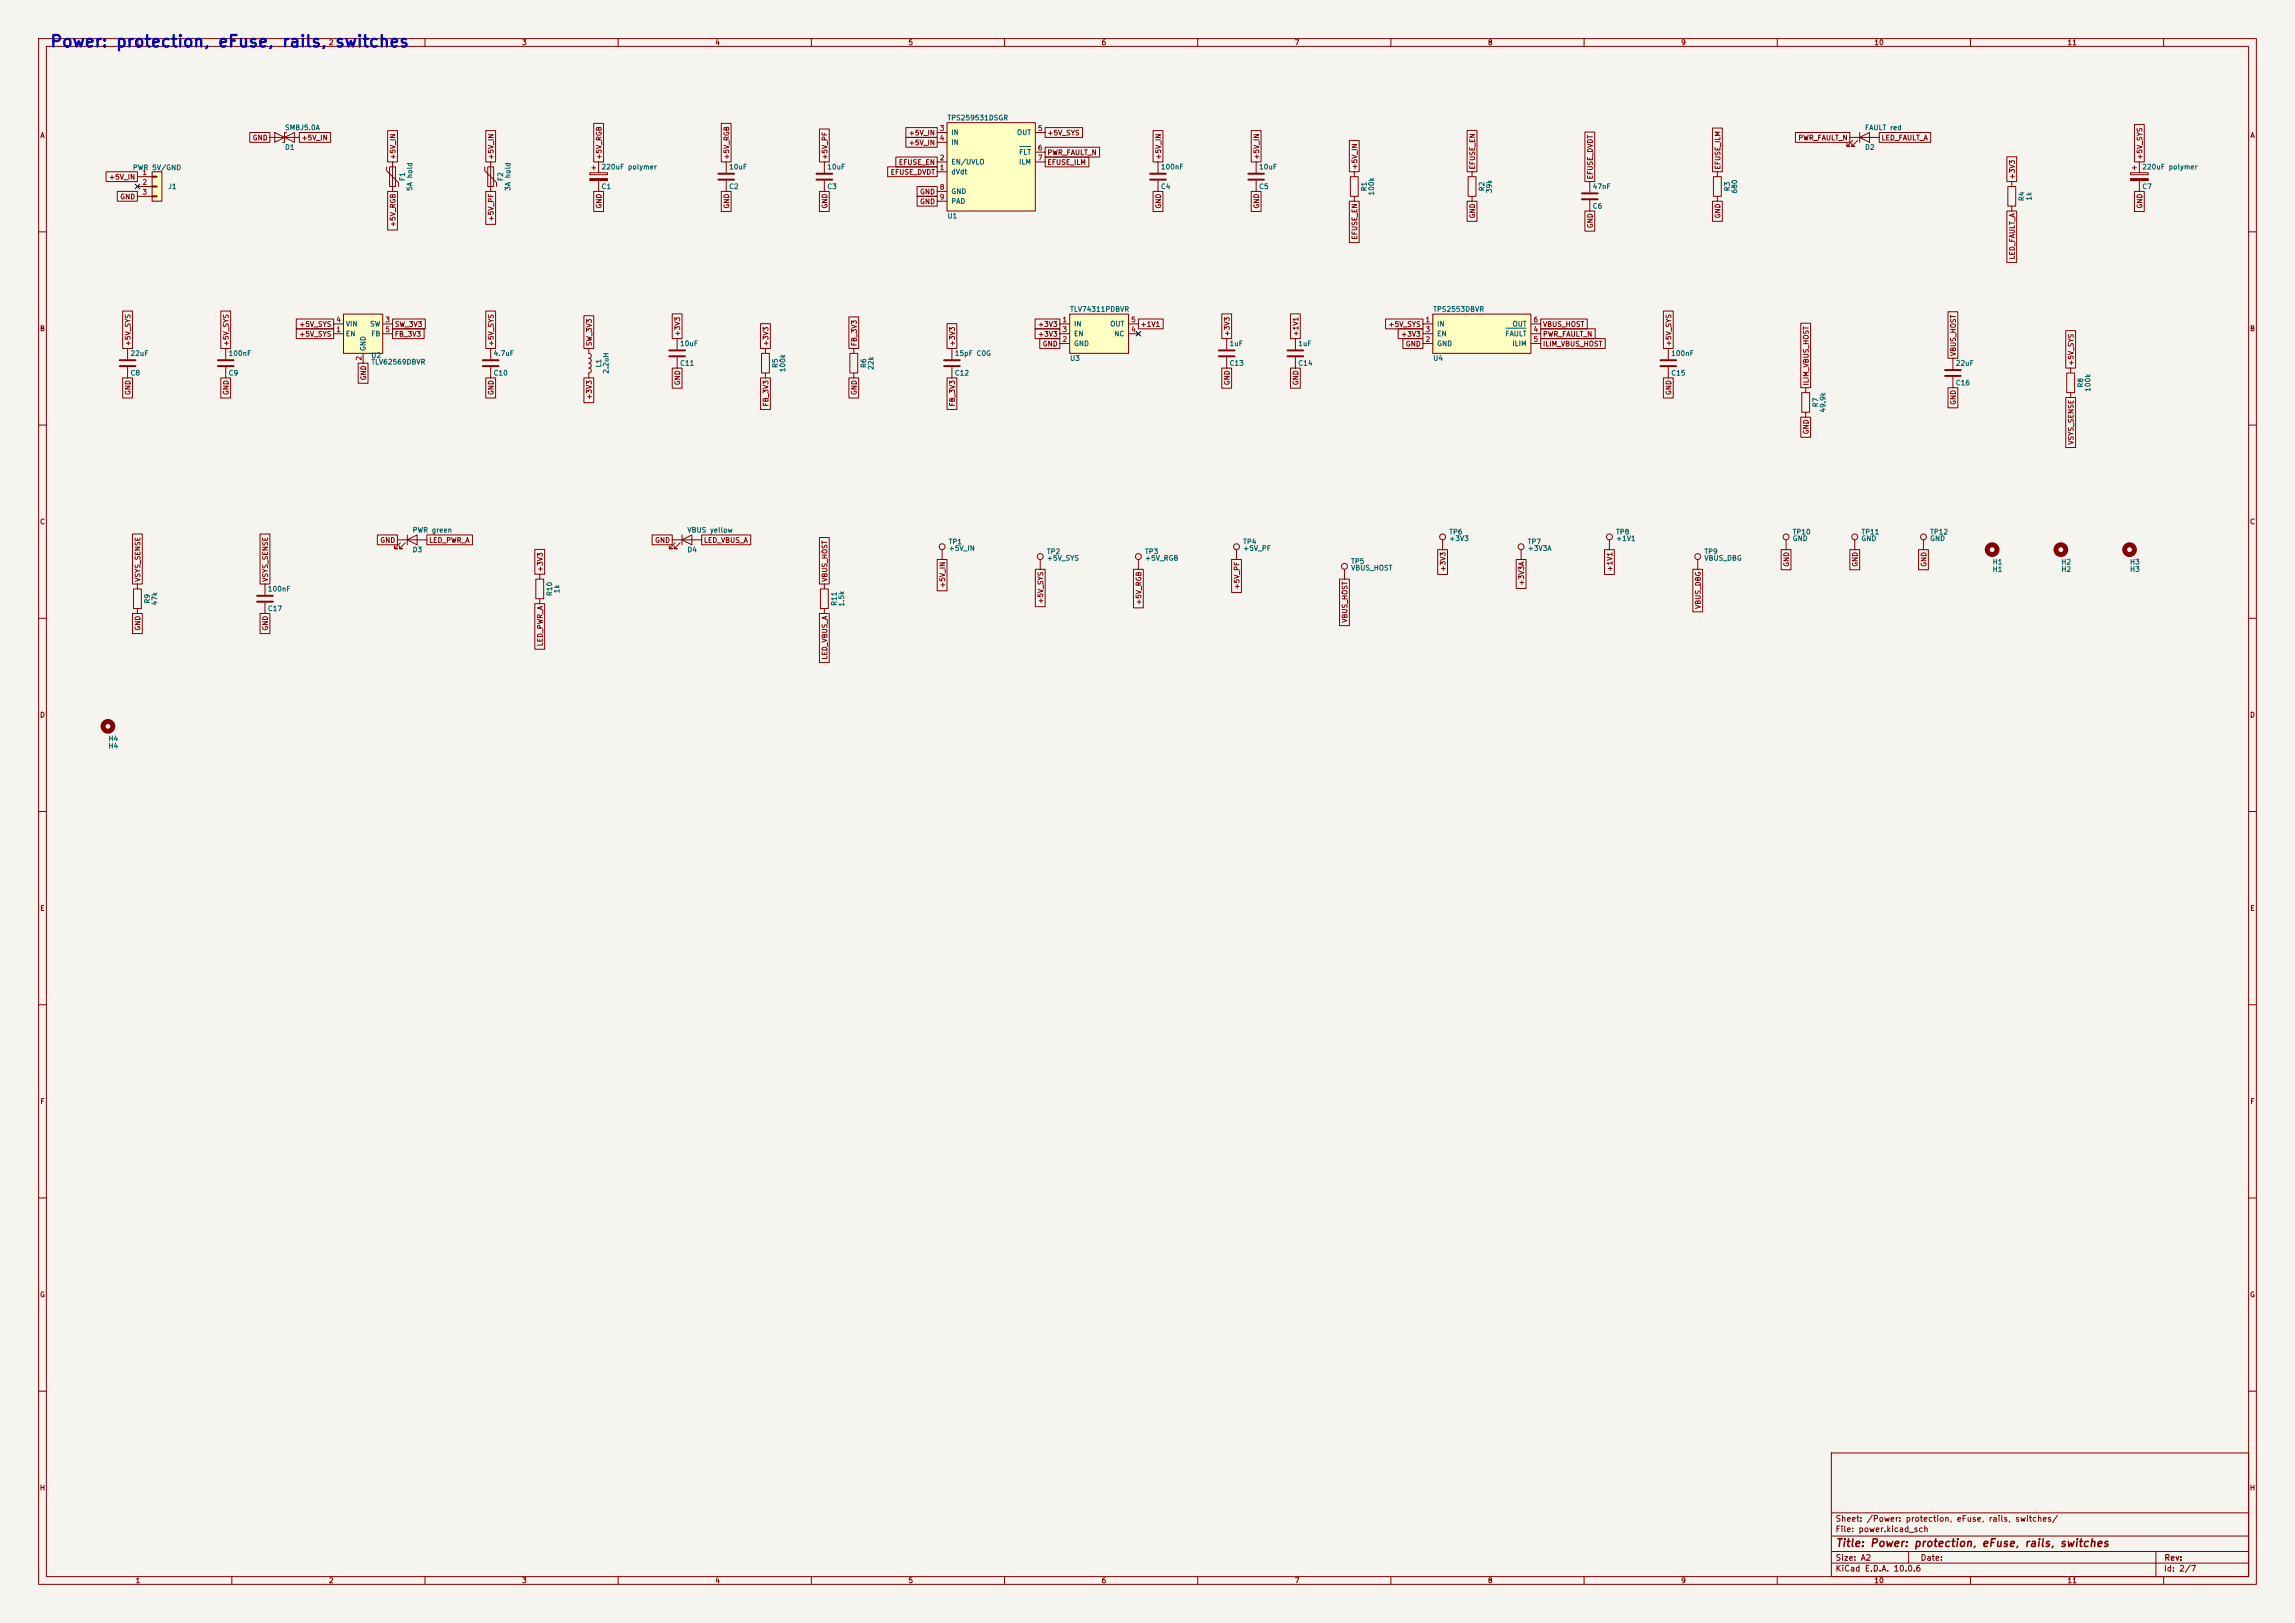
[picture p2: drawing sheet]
<svg xmlns="http://www.w3.org/2000/svg" width="594mm" height="420mm" viewBox="0 0 594 420" stroke-linecap="round" stroke-linejoin="round" font-family="sans-serif">
<defs><g id="words">
<text font-size="3" fill="#0000c2" x="12.8" y="13">Power: protection, eFuse, rails, switches</text>
<text font-size="2" fill="#840000" x="475" y="400.8">Title: Power: protection, eFuse, rails, switches</text>
<g font-size="1.5" fill="#840000">
<text x="475" y="394.1">Sheet: /Power: protection, eFuse, rails, switches/</text>
<text x="475" y="396.8">File: power.kicad_sch</text>
<text x="475" y="407">KiCad E.D.A. 10.0.6</text>
<text x="475" y="404.2">Size: A2</text>
<text x="497" y="404.2">Date:</text>
<text x="560" y="407">Id: 2/7</text>
<text x="560.1" y="404.2">Rev:</text>
</g>
<g font-size="1.3" fill="#840000">
<text x="35" y="12">1</text>
<text x="85" y="12">2</text>
<text x="135" y="12">3</text>
<text x="185" y="12">4</text>
<text x="235" y="12">5</text>
<text x="285" y="12">6</text>
<text x="335" y="12">7</text>
<text x="385" y="12">8</text>
<text x="435" y="12">9</text>
<text x="485" y="12">10</text>
<text x="535" y="12">11</text>
<text x="10.3" y="36">A</text>
<text x="235.1" y="35.3">+5V_IN</text>
<text x="271" y="35.3">+5V_SYS</text>
<text x="582.3" y="36">A</text>
<text x="65.3" y="36.6">GND</text>
<text x="77.9" y="36.6">+5V_IN</text>
<text x="102.7" y="41.5" transform="rotate(-90 102.7 41.5)">+5V_IN</text>
<text x="128.1" y="41.5" transform="rotate(-90 128.1 41.5)">+5V_IN</text>
<text x="156" y="41.5" transform="rotate(-90 156 41.5)">+5V_RGB</text>
<text x="189" y="41.5" transform="rotate(-90 189 41.5)">+5V_RGB</text>
<text x="214.4" y="41.5" transform="rotate(-90 214.4 41.5)">+5V_PF</text>
<text x="235.1" y="37.9">+5V_IN</text>
<text x="271" y="40.4">PWR_FAULT_N</text>
<text x="300.8" y="41.5" transform="rotate(-90 300.8 41.5)">+5V_IN</text>
<text x="326.2" y="41.5" transform="rotate(-90 326.2 41.5)">+5V_IN</text>
<text x="465.3" y="36.6">PWR_FAULT_N</text>
<text x="486.9" y="36.6">LED_FAULT_A</text>
<text x="554.8" y="41.5" transform="rotate(-90 554.8 41.5)">+5V_SYS</text>
<text x="28.1" y="46.8">+5V_IN</text>
<text x="230.4" y="45.5">EFUSE_DVDT</text>
<text x="232.5" y="43">EFUSE_EN</text>
<text x="271" y="43">EFUSE_ILM</text>
<text x="351.6" y="44" transform="rotate(-90 351.6 44)">+5V_IN</text>
<text x="382.1" y="44" transform="rotate(-90 382.1 44)">EFUSE_EN</text>
<text x="412.5" y="46.5" transform="rotate(-90 412.5 46.5)">EFUSE_DVDT</text>
<text x="445.6" y="44" transform="rotate(-90 445.6 44)">EFUSE_ILM</text>
<text x="521.8" y="46.5" transform="rotate(-90 521.8 46.5)">+3V3</text>
<text x="31" y="51.9">GND</text>
<text x="238" y="50.6">GND</text>
<text x="238" y="53.1">GND</text>
<text x="102.7" y="58.9" transform="rotate(-90 102.7 58.9)">+5V_RGB</text>
<text x="128.1" y="57.4" transform="rotate(-90 128.1 57.4)">+5V_PF</text>
<text x="156" y="54.1" transform="rotate(-90 156 54.1)">GND</text>
<text x="189" y="54.1" transform="rotate(-90 189 54.1)">GND</text>
<text x="214.4" y="54.1" transform="rotate(-90 214.4 54.1)">GND</text>
<text x="300.8" y="54.1" transform="rotate(-90 300.8 54.1)">GND</text>
<text x="326.2" y="54.1" transform="rotate(-90 326.2 54.1)">GND</text>
<text x="382.1" y="56.6" transform="rotate(-90 382.1 56.6)">GND</text>
<text x="412.5" y="59.2" transform="rotate(-90 412.5 59.2)">GND</text>
<text x="445.6" y="56.6" transform="rotate(-90 445.6 56.6)">GND</text>
<text x="554.8" y="54.1" transform="rotate(-90 554.8 54.1)">GND</text>
<text x="351.6" y="62.1" transform="rotate(-90 351.6 62.1)">EFUSE_EN</text>
<text x="521.8" y="67.3" transform="rotate(-90 521.8 67.3)">LED_FAULT_A</text>
<text x="10.2" y="86">B</text>
<text x="34.1" y="89.7" transform="rotate(-90 34.1 89.7)">+5V_SYS</text>
<text x="59.5" y="89.7" transform="rotate(-90 59.5 89.7)">+5V_SYS</text>
<text x="77.3" y="84.9">+5V_SYS</text>
<text x="77.3" y="87.4">+5V_SYS</text>
<text x="102" y="84.9">SW_3V3</text>
<text x="102" y="87.4">FB_3V3</text>
<text x="128.1" y="89.7" transform="rotate(-90 128.1 89.7)">+5V_SYS</text>
<text x="153.5" y="89.7" transform="rotate(-90 153.5 89.7)">SW_3V3</text>
<text x="176.3" y="87.2" transform="rotate(-90 176.3 87.2)">+3V3</text>
<text x="199.2" y="89.7" transform="rotate(-90 199.2 89.7)">+3V3</text>
<text x="222" y="89.7" transform="rotate(-90 222 89.7)">FB_3V3</text>
<text x="247.4" y="89.7" transform="rotate(-90 247.4 89.7)">+3V3</text>
<text x="268.5" y="84.9">+3V3</text>
<text x="268.5" y="87.4">+3V3</text>
<text x="269.7" y="90">GND</text>
<text x="295.1" y="84.9">+1V1</text>
<text x="318.6" y="87.2" transform="rotate(-90 318.6 87.2)">+3V3</text>
<text x="336.3" y="87.2" transform="rotate(-90 336.3 87.2)">+1V1</text>
<text x="359.3" y="84.9">+5V_SYS</text>
<text x="362.5" y="87.4">+3V3</text>
<text x="363.7" y="90">GND</text>
<text x="399.2" y="84.9">VBUS_HOST</text>
<text x="399.2" y="87.4">PWR_FAULT_N</text>
<text x="399.2" y="90">ILIM_VBUS_HOST</text>
<text x="432.9" y="89.7" transform="rotate(-90 432.9 89.7)">+5V_SYS</text>
<text x="582.2" y="86">B</text>
<text x="506.5" y="92.3" transform="rotate(-90 506.5 92.3)">VBUS_HOST</text>
<text x="537" y="94.8" transform="rotate(-90 537 94.8)">+5V_SYS</text>
<text x="95" y="98.6" transform="rotate(-90 95 98.6)">GND</text>
<text x="176.3" y="99.8" transform="rotate(-90 176.3 99.8)">GND</text>
<text x="318.6" y="99.8" transform="rotate(-90 318.6 99.8)">GND</text>
<text x="336.3" y="99.8" transform="rotate(-90 336.3 99.8)">GND</text>
<text x="468.4" y="99.9" transform="rotate(-90 468.4 99.9)">ILIM_VBUS_HOST</text>
<text x="34.1" y="102.4" transform="rotate(-90 34.1 102.4)">GND</text>
<text x="59.5" y="102.4" transform="rotate(-90 59.5 102.4)">GND</text>
<text x="128.1" y="102.4" transform="rotate(-90 128.1 102.4)">GND</text>
<text x="153.5" y="103.6" transform="rotate(-90 153.5 103.6)">+3V3</text>
<text x="199.2" y="105.3" transform="rotate(-90 199.2 105.3)">FB_3V3</text>
<text x="222" y="102.4" transform="rotate(-90 222 102.4)">GND</text>
<text x="247.4" y="105.3" transform="rotate(-90 247.4 105.3)">FB_3V3</text>
<text x="432.9" y="102.4" transform="rotate(-90 432.9 102.4)">GND</text>
<text x="506.5" y="104.9" transform="rotate(-90 506.5 104.9)">GND</text>
<text x="468.4" y="112.5" transform="rotate(-90 468.4 112.5)">GND</text>
<text x="537" y="115.2" transform="rotate(-90 537 115.2)">VSYS_SENSE</text>
<text x="10.2" y="136">C</text>
<text x="582.2" y="136">C</text>
<text x="98.3" y="140.8">GND</text>
<text x="110.9" y="140.8">LED_PWR_A</text>
<text x="169.4" y="140.8">GND</text>
<text x="182.1" y="140.8">LED_VBUS_A</text>
<text x="140.8" y="148.1" transform="rotate(-90 140.8 148.1)">+3V3</text>
<text x="374.4" y="148" transform="rotate(-90 374.4 148)">+3V3</text>
<text x="417.6" y="148" transform="rotate(-90 417.6 148)">+1V1</text>
<text x="463.3" y="146.8" transform="rotate(-90 463.3 146.8)">GND</text>
<text x="481.1" y="146.8" transform="rotate(-90 481.1 146.8)">GND</text>
<text x="498.9" y="146.8" transform="rotate(-90 498.9 146.8)">GND</text>
<text x="36.6" y="150.7" transform="rotate(-90 36.6 150.7)">VSYS_SENSE</text>
<text x="69.6" y="150.7" transform="rotate(-90 69.6 150.7)">VSYS_SENSE</text>
<text x="214.4" y="150.7" transform="rotate(-90 214.4 150.7)">VBUS_HOST</text>
<text x="244.9" y="152.3" transform="rotate(-90 244.9 152.3)">+5V_IN</text>
<text x="321.1" y="152.7" transform="rotate(-90 321.1 152.7)">+5V_PF</text>
<text x="394.8" y="151.7" transform="rotate(-90 394.8 151.7)">+3V3A</text>
<text x="270.3" y="156.4" transform="rotate(-90 270.3 156.4)">+5V_SYS</text>
<text x="295.7" y="156.7" transform="rotate(-90 295.7 156.7)">+5V_RGB</text>
<text x="349" y="161.3" transform="rotate(-90 349 161.3)">VBUS_HOST</text>
<text x="440.5" y="157.7" transform="rotate(-90 440.5 157.7)">VBUS_DBG</text>
<text x="36.6" y="163.3" transform="rotate(-90 36.6 163.3)">GND</text>
<text x="69.6" y="163.3" transform="rotate(-90 69.6 163.3)">GND</text>
<text x="140.8" y="167.4" transform="rotate(-90 140.8 167.4)">LED_PWR_A</text>
<text x="214.4" y="170.8" transform="rotate(-90 214.4 170.8)">LED_VBUS_A</text>
<text x="10.2" y="186">D</text>
<text x="582.2" y="186">D</text>
<text x="10.3" y="236">E</text>
<text x="582.3" y="236">E</text>
<text x="10.3" y="286">F</text>
<text x="582.3" y="286">F</text>
<text x="10.2" y="336">G</text>
<text x="582.2" y="336">G</text>
<text x="10.2" y="386">H</text>
<text x="582.2" y="386">H</text>
<text x="35" y="410">1</text>
<text x="85" y="410">2</text>
<text x="135" y="410">3</text>
<text x="185" y="410">4</text>
<text x="235" y="410">5</text>
<text x="285" y="410">6</text>
<text x="335" y="410">7</text>
<text x="385" y="410">8</text>
<text x="435" y="410">9</text>
<text x="485" y="410">10</text>
<text x="535" y="410">11</text>
</g>
<g font-size="1.3" fill="#006464">
<text x="73.6" y="34">SMBJ5.0A</text>
<text x="245.1" y="31.4">TPS259531DSGR</text>
<text x="246.1" y="35.3">IN</text>
<text x="263.1" y="35.3">OUT</text>
<text x="482.6" y="34">FAULT red</text>
<text x="73.6" y="39.1">D1</text>
<text x="246.1" y="37.8">IN</text>
<text x="263.6" y="40.3">FLT</text>
<text x="482.6" y="39.1">D2</text>
<text x="34.3" y="44.3">PWR 5V/GND</text>
<text x="105.1" y="47" transform="rotate(-90 105.1 47)">F1</text>
<text x="130.5" y="47" transform="rotate(-90 130.5 47)">F2</text>
<text x="155.6" y="44.1">220uF polymer</text>
<text x="188.6" y="44.1">10uF</text>
<text x="214" y="44.1">10uF</text>
<text x="246.1" y="45.4">dVdt</text>
<text x="246.1" y="42.9">EN/UVLO</text>
<text x="263.6" y="42.9">ILM</text>
<text x="300.3" y="44.1">100nF</text>
<text x="325.7" y="44.1">10uF</text>
<text x="554.3" y="44.1">220uF polymer</text>
<text x="43.4" y="49.2">J1</text>
<text x="107" y="49.5" transform="rotate(-90 107 49.5)">5A hold</text>
<text x="132.4" y="49.5" transform="rotate(-90 132.4 49.5)">3A hold</text>
<text x="155.6" y="49.2">C1</text>
<text x="188.6" y="49.2">C2</text>
<text x="214" y="49.2">C3</text>
<text x="246.1" y="50.5">GND</text>
<text x="246.1" y="53">PAD</text>
<text x="300.3" y="49.2">C4</text>
<text x="325.7" y="49.2">C5</text>
<text x="354" y="49.6" transform="rotate(-90 354 49.6)">R1</text>
<text x="355.9" y="50.7" transform="rotate(-90 355.9 50.7)">100k</text>
<text x="384.5" y="49.6" transform="rotate(-90 384.5 49.6)">R2</text>
<text x="386.4" y="50.1" transform="rotate(-90 386.4 50.1)">39k</text>
<text x="412.1" y="49.2">47nF</text>
<text x="448" y="49.6" transform="rotate(-90 448 49.6)">R3</text>
<text x="449.9" y="50.2" transform="rotate(-90 449.9 50.2)">680</text>
<text x="524.2" y="52.2" transform="rotate(-90 524.2 52.2)">R4</text>
<text x="526.1" y="52" transform="rotate(-90 526.1 52)">1k</text>
<text x="554.3" y="49.2">C7</text>
<text x="245.1" y="56.8">U1</text>
<text x="412.1" y="54.3">C6</text>
<text x="276.8" y="81">TLV74311PDBVR</text>
<text x="370.8" y="81">TPS2553DBVR</text>
<text x="89.4" y="87.3">EN</text>
<text x="89.4" y="84.8">VIN</text>
<text x="95.7" y="84.8">SW</text>
<text x="96" y="87.3">FB</text>
<text x="175.9" y="89.9">10uF</text>
<text x="277.8" y="84.8">IN</text>
<text x="277.8" y="89.9">GND</text>
<text x="277.8" y="87.3">EN</text>
<text x="287.2" y="84.8">OUT</text>
<text x="288.3" y="87.3">NC</text>
<text x="318.1" y="89.9">1uF</text>
<text x="335.9" y="89.9">1uF</text>
<text x="371.8" y="84.8">IN</text>
<text x="371.8" y="89.9">GND</text>
<text x="371.8" y="87.3">EN</text>
<text x="389.5" y="87.3">FAULT</text>
<text x="391.3" y="89.9">ILIM</text>
<text x="391.4" y="84.8">OUT</text>
<text x="33.6" y="92.4">22uF</text>
<text x="59" y="92.4">100nF</text>
<text x="94.9" y="91" transform="rotate(-90 94.9 91)">GND</text>
<text x="96" y="92.9">U2</text>
<text x="96" y="94.6">TLV62569DBVR</text>
<text x="127.6" y="92.4">4.7uF</text>
<text x="155.9" y="95.2" transform="rotate(-90 155.9 95.2)">L1</text>
<text x="175.9" y="94.9">C11</text>
<text x="201.6" y="95.3" transform="rotate(-90 201.6 95.3)">R5</text>
<text x="224.5" y="95.3" transform="rotate(-90 224.5 95.3)">R6</text>
<text x="226.4" y="95.8" transform="rotate(-90 226.4 95.8)">22k</text>
<text x="247" y="92.4">15pF C0G</text>
<text x="276.8" y="93.7">U3</text>
<text x="318.1" y="94.9">C13</text>
<text x="335.9" y="94.9">C14</text>
<text x="370.8" y="93.7">U4</text>
<text x="432.4" y="92.4">100nF</text>
<text x="506.1" y="94.9">22uF</text>
<text x="33.6" y="97.5">C8</text>
<text x="59" y="97.5">C9</text>
<text x="127.6" y="97.5">C10</text>
<text x="157.8" y="96.9" transform="rotate(-90 157.8 96.9)">2.2uH</text>
<text x="203.5" y="96.4" transform="rotate(-90 203.5 96.4)">100k</text>
<text x="247" y="97.5">C12</text>
<text x="432.4" y="97.5">C15</text>
<text x="506.1" y="100">C16</text>
<text x="539.4" y="100.4" transform="rotate(-90 539.4 100.4)">R8</text>
<text x="541.3" y="101.5" transform="rotate(-90 541.3 101.5)">100k</text>
<text x="470.9" y="105.5" transform="rotate(-90 470.9 105.5)">R7</text>
<text x="472.8" y="106.9" transform="rotate(-90 472.8 106.9)">49.9k</text>
<text x="106.7" y="143.2">D3</text>
<text x="106.7" y="138.1">PWR green</text>
<text x="177.8" y="143.2">D4</text>
<text x="177.8" y="138.1">VBUS yellow</text>
<text x="245.4" y="141.1">TP1</text>
<text x="245.4" y="142.8">+5V_IN</text>
<text x="270.8" y="143.7">TP2</text>
<text x="296.2" y="143.7">TP3</text>
<text x="321.6" y="141.1">TP4</text>
<text x="321.6" y="142.8">+5V_PF</text>
<text x="375" y="138.6">TP6</text>
<text x="375" y="140.3">+3V3</text>
<text x="395.3" y="141.1">TP7</text>
<text x="395.3" y="142.8">+3V3A</text>
<text x="418.1" y="138.6">TP8</text>
<text x="418.1" y="140.3">+1V1</text>
<text x="441" y="143.7">TP9</text>
<text x="463.9" y="138.6">TP10</text>
<text x="463.9" y="140.3">GND</text>
<text x="481.6" y="138.6">TP11</text>
<text x="481.6" y="140.3">GND</text>
<text x="499.4" y="138.6">TP12</text>
<text x="499.4" y="140.3">GND</text>
<text x="270.8" y="145.4">+5V_SYS</text>
<text x="296.2" y="145.4">+5V_RGB</text>
<text x="349.6" y="146.2">TP5</text>
<text x="349.6" y="147.9">VBUS_HOST</text>
<text x="441" y="145.4">VBUS_DBG</text>
<text x="515.6" y="148.3">H1</text>
<text x="515.6" y="146.4">H1</text>
<text x="533.4" y="148.3">H2</text>
<text x="533.4" y="146.4">H2</text>
<text x="551.2" y="148.3">H3</text>
<text x="551.2" y="146.4">H3</text>
<text x="69.2" y="153.4">100nF</text>
<text x="143.2" y="154.4" transform="rotate(-90 143.2 154.4)">R10</text>
<text x="145.1" y="153.6" transform="rotate(-90 145.1 153.6)">1k</text>
<text x="39.1" y="156.3" transform="rotate(-90 39.1 156.3)">R9</text>
<text x="41" y="156.8" transform="rotate(-90 41 156.8)">47k</text>
<text x="69.2" y="158.4">C17</text>
<text x="216.9" y="156.9" transform="rotate(-90 216.9 156.9)">R11</text>
<text x="218.8" y="157.1" transform="rotate(-90 218.8 157.1)">1.5k</text>
<text x="27.9" y="194">H4</text>
<text x="27.9" y="192.1">H4</text>
</g>
<g font-size="1.3" fill="#a90000">
<text x="243.1" y="34.2">3</text>
<text x="268.5" y="34.2">5</text>
<text x="243.1" y="41.8">2</text>
<text x="243.1" y="36.7">4</text>
<text x="268.5" y="39.2">6</text>
<text x="268.5" y="41.8">7</text>
<text x="36.7" y="45.6">1</text>
<text x="243.1" y="44.3">1</text>
<text x="36.7" y="48.1">2</text>
<text x="36.7" y="50.7">3</text>
<text x="243.1" y="49.4">8</text>
<text x="243.1" y="51.9">9</text>
<text x="86.9" y="83.7">4</text>
<text x="99.6" y="83.7">3</text>
<text x="274.9" y="83.7">1</text>
<text x="292.6" y="83.7">5</text>
<text x="368.8" y="83.7">1</text>
<text x="396.8" y="83.7">6</text>
<text x="86.9" y="86.2">1</text>
<text x="99.6" y="86.2">5</text>
<text x="274.9" y="88.8">2</text>
<text x="274.9" y="86.2">3</text>
<text x="292.6" y="86.2">4</text>
<text x="368.8" y="88.8">2</text>
<text x="368.8" y="86.2">3</text>
<text x="396.8" y="86.2">4</text>
<text x="396.8" y="88.8">5</text>
<text x="93.8" y="93.4" transform="rotate(-90 93.8 93.4)">2</text>
</g>
</g></defs>
<path d="M0 0h594v420h-594z" fill="#f5f4ef" stroke="#f5f4ef" stroke-width=".26"/>
<g fill="none" stroke="#840000" stroke-width=".26">
<path d="M10 10h574v400h-574zM12 12h570v396h-570zM60 10v2M110 10v2M160 10v2M210 10v2M260 10v2M310 10v2M360 10v2M410 10v2M460 10v2M510 10v2"/>
<path d="M560 10v2M213.4 41.9v2.8M213.4 46.7v2.8M380 45.7h2v5.1h-2zM381 44.5v1.2M381 50.8v1.3M411.5 47v2.8M411.5 51.8v2.8M519.7 48.3h2v5h-2zM520.7 47v1.3M520.7 53.3v1.3M551.4 44.7h4.6v.5h-4.6z"/>
<path d="M551.9 43.4h1.1M552.4 42.9v1M553.7 41.9v2.8M553.7 46.7v2.8M10 60h2M582 60h2M431.8 90.2v2.8M431.8 95v2.8M505.5 92.7v2.8M505.5 97.5v2.8M534.9 96.5h2.1v5.1h-2.1zM535.9 95.3v1.2"/>
<path d="M10 110h2M466.3 101.6h2.1v5.1h-2.1zM467.4 100.3v1.3M467.4 106.7v1.3M535.9 101.6v1.3M582 110h2M174 139.7h7.6M176.5 139.7l2.6-1.3v2.6zM176.5 138.4v2.6M416.6 139.7v2.5M462.3 139.7v2.5M480.1 139.7v2.5"/>
<path d="M174.8 140.5l-1.6 1.5h.8h-.8v-.8M176 140.5l-1.5 1.5h.8h-.8v-.8M212.3 152.4h2.1v5.1h-2.1zM213.4 151.1v1.3M213.4 157.5v1.3M439.4 144.8v2.5M10 160h2M582 160h2M10 210h2M582 210h2M10 260h2M582 260h2"/>
<path d="M10 310h2M582 310h2M10 360h2M474 376h108v32h-108zM582 360h2M474 397.5h108M474 391.5h108M60 408v2M110 408v2M160 408v2M210 408v2M260 408v2"/>
<path d="M310 408v2M360 408v2M410 408v2M460 408v2M474 404.5h108M474 401.5h108M494 401.5v3M510 408v2M558 401.5v6.5M560 408v2"/>
<circle cx="416.6" cy="138.9" r=".76"/>
<circle cx="462.3" cy="138.9" r=".76"/>
<circle cx="480.1" cy="138.9" r=".76"/>
<circle cx="439.4" cy="144" r=".76"/>
</g>
<g fill="none" stroke="#840000" stroke-width="1.3">
<circle cx="533.4" cy="142.2" r="1.27"/>
<circle cx="551.2" cy="142.2" r="1.27"/>
</g>
<path d="M211.3 45h4.1M211.3 46.5h4.1M409.4 50h4.1M409.4 51.6h4.1M429.8 93.2h4M429.8 94.7h4M503.4 95.8h4.1M503.4 97.3h4.1" fill="none" stroke="#840000" stroke-width=".51"/>
<path d="M551.4 46.2h4.6v.5h-4.6z" fill="#840000" stroke="#840000" stroke-width=".26"/>
<path d="M245.1 31.8h22.9v22.8h-22.9z" fill="#ffffc2"/>
<g fill="none" stroke="#840000" stroke-width=".26">
<path d="M242.6 34.3h2.5M242.6 36.8h2.5M245.1 31.8h22.9v22.8h-22.9zM268 34.3h2.5M268 39.4h2.5M152.7 44.7h4.5v.5h-4.5zM153.2 43.4h1M153.7 42.9v1M154.9 41.9v2.8M154.9 46.7v2.8M188 41.9v2.8M188 46.7v2.8"/>
<path d="M242.6 44.5h2.5M242.6 41.9h2.5M242.6 49.5h2.5M242.6 52.1h2.5M268 41.9h2.5M33 90.2v2.8M33 95v2.8M58.4 90.2v2.8M58.4 95v2.8M175.3 87.6v2.8M175.3 92.5v2.8M197.1 91.4h2v5.1h-2z"/>
<path d="M198.1 90.2v1.2M198.1 96.5v1.3M220 91.4h2v5.1h-2zM221 90.2v1.2M221 96.5v1.3M246.4 90.2v2.8M246.4 95v2.8M317.5 87.6v2.8M317.5 92.5v2.8M335.3 87.6v2.8M335.3 92.5v2.8M102.9 139.7h7.6"/>
<path d="M105.4 139.7l2.5-1.3v2.6zM105.4 138.4v2.6M68.6 151.1v2.8M68.6 156v2.8M103.6 140.5l-1.5 1.5h.8h-.8v-.8M104.9 140.5l-1.5 1.5h.7h-.7v-.8M243.8 142.2v2.6M269.2 144.8v2.5M320 142.2v2.6"/>
<circle cx="243.8" cy="141.5" r=".76"/>
<circle cx="269.2" cy="144" r=".76"/>
<circle cx="320" cy="141.5" r=".76"/>
</g>
<path d="M263.9 37.9h2.8" fill="none" stroke="#006464" stroke-width=".26"/>
<g fill="none" stroke="#840000" stroke-width=".51">
<path d="M185.9 45h4.1M185.9 46.5h4.1M31 93.2h4.1M31 94.7h4.1M56.4 93.2h4.1M56.4 94.7h4.1M173.2 90.7h4.1M173.2 92.2h4.1M244.3 93.2h4.1M244.3 94.7h4.1M315.5 90.7h4M315.5 92.2h4"/>
<path d="M333.2 90.7h4.1M333.2 92.2h4.1M66.5 154.2h4.1M66.5 155.7h4.1"/>
</g>
<path d="M152.7 46.2h4.5v.5h-4.5z" fill="#840000" stroke="#840000" stroke-width=".26"/>
<path d="M276.9 81.3h15.2v10.1h-15.2z" fill="#ffffc2"/>
<g fill="none" stroke="#840000" stroke-width=".26">
<path d="M299.7 41.9v2.8M299.7 46.7v2.8M325.1 41.9v2.8M325.1 46.7v2.8M274.3 83.8h2.6M274.3 88.9h2.6M274.3 86.4h2.6M276.9 81.3h15.2v10.1h-15.2zM292.1 83.8h2.5M292.1 86.4h2.5M294.3 86l.7 .7M295 86l-.7 .7"/>
<path d="M294.6 144.8v2.5"/>
<circle cx="294.6" cy="144" r=".76"/>
</g>
<path d="M297.7 45h4.1M297.7 46.5h4.1M323.1 45h4.1M323.1 46.5h4.1" fill="none" stroke="#840000" stroke-width=".51"/>
<path d="M88.9 81.3h10.2v10.1h-10.2z" fill="#ffffc2"/>
<g fill="none" stroke="#840000" stroke-width=".26">
<path d="M69.8 35.6h7.7M71.1 34.3v2.5l5.1-2.5v2.5zM74.2 34.3h-.5v2.5h-.5M100.1 43.2v1l3 3v1.1M100.8 43.2h1.6v5.1h-1.6zM101.6 41.9v7.6M125.5 43.2v1l3 3v1.1M126.2 43.2h1.6v5.1h-1.6zM127 41.9v7.6M349.5 45.7h2v5.1h-2zM350.5 44.5v1.2M350.5 50.8v1.3"/>
<path d="M86.4 86.4h2.5M86.4 83.8h2.5M88.9 81.3h10.2v10.1h-10.2zM94 91.4v2.6M99.1 86.4h2.5M99.1 83.8h2.5M127 90.2v2.8M127 95v2.8M152.4 90.2v1.2l.5 .2 .1 .5-.1 .4-.5 .2 .5 .3 .1 .6-.6 .4M152.4 94l.5 .2 .1 .4-.1 .5-.5 .2 .5 .1 .1 .5-.1 .4-.5 .2v1.3M373.4 139.7v2.5M34.5 152.4h2.1v5.1h-2.1z"/>
<path d="M35.6 151.1v1.3M35.6 157.5v1.3M138.7 149.9h2v5h-2zM139.7 148.6v1.3M139.7 154.9v1.3M348 147.3v2.6M393.7 142.2v2.6"/>
<circle cx="373.4" cy="138.9" r=".76"/>
<circle cx="348" cy="146.6" r=".76"/>
<circle cx="393.7" cy="141.5" r=".76"/>
</g>
<circle cx="27.9" cy="188" r="1.27" fill="none" stroke="#840000" stroke-width="1.3"/>
<path d="M125 93.2h4M125 94.7h4" fill="none" stroke="#840000" stroke-width=".51"/>
<path d="M39.4 44.5h2.5v7.6h-2.5z" fill="#ffffc2"/>
<path d="M478.8 35.6h7.6M479.6 36.3l-1.6 1.5h.8h-.8v-.7M480.8 36.3l-1.5 1.5h.8h-.8v-.7M481.3 35.6l2.6-1.3v2.5zM481.3 34.3v2.5M35.6 45.7h3.8M35.6 48.3h3.8M35.6 50.8h3.8M39.4 44.5h2.5v7.6h-2.5zM39.4 45.6h1.2v.2h-1.2zM39.4 48.1h1.2v.3h-1.2zM39.4 50.7h1.2v.2h-1.2z" fill="none" stroke="#840000" stroke-width=".26"/>
<path d="M370.8 81.3h25.4v10.1h-25.4z" fill="#ffffc2"/>
<g fill="none" stroke="#840000" stroke-width=".26">
<path d="M64.6 34.3h5.2v2.5h-5.2zM77.5 34.3h8.1v2.5h-8.1zM100.3 33.8h2.6v8.1h-2.6zM125.7 33.8h2.6v8.1h-2.6zM153.7 31.9h2.5v10h-2.5zM186.7 31.9h2.5v10h-2.5zM212.1 33.4h2.5v8.5h-2.5zM234.5 33h8.1v2.6h-8.1zM234.5 35.6h8.1v2.5h-8.1zM270.5 33h9.7v2.6h-9.7zM270.5 38.1h14.1v2.5h-14.1zM298.4 33.8h2.6v8.1h-2.6z"/>
<path d="M323.8 33.8h2.6v8.1h-2.6zM349.2 36.3h2.6v8.2h-2.6zM379.7 33.7h2.6v10.8h-2.6zM410.2 34.2h2.6v12.8h-2.6zM443.2 33.1h2.6v11.4h-2.6zM464.7 34.3h14.1v2.5h-14.1zM486.4 34.3h13.3v2.5h-13.3zM552.4 32.2h2.6v9.7h-2.6zM27.5 44.4h8.1v2.6h-8.1zM30.4 49.5h5.2v2.6h-5.2zM100.3 49.5h2.6v10h-2.6zM125.7 49.5h2.6v8.6h-2.6z"/>
<path d="M153.7 49.5h2.5v5.2h-2.5zM186.7 49.5h2.5v5.2h-2.5zM212.1 49.5h2.5v5.2h-2.5zM229.7 43.2h12.9v2.5h-12.9zM231.9 40.6h10.7v2.6h-10.7zM237.4 48.3h5.2v2.5h-5.2zM237.4 50.8h5.2v2.5h-5.2zM270.5 40.6h11.3v2.6h-11.3zM298.4 49.5h2.6v5.2h-2.6zM323.8 49.5h2.6v5.2h-2.6zM349.2 52.1h2.6v10.7h-2.6zM379.7 52.1h2.6v5.2h-2.6z"/>
<path d="M410.2 54.6h2.6v5.2h-2.6zM443.2 52.1h2.6v5.2h-2.6zM443.5 45.7h2v5.1h-2zM444.5 44.5v1.2M444.5 50.8v1.3M519.4 40.6h2.6v6.4h-2.6zM519.4 54.6h2.6v13.3h-2.6zM552.4 49.5h2.6v5.2h-2.6zM31.7 80.5h2.6v9.7h-2.6zM31.7 97.8h2.6v5.2h-2.6zM57.1 97.8h2.6v5.2h-2.6zM57.1 80.5h2.6v9.7h-2.6z"/>
<path d="M76.7 82.5h9.7v2.6h-9.7zM76.7 85.1h9.7v2.5h-9.7zM92.7 94h2.6v5.2h-2.6zM101.6 82.5h8.5v2.6h-8.5zM101.6 85.1h8.2v2.5h-8.2zM125.7 80.5h2.6v9.7h-2.6zM125.7 97.8h2.6v5.2h-2.6zM151.1 81.7h2.6v8.5h-2.6zM151.1 97.8h2.6v6.4h-2.6zM174 81.2h2.5v6.4h-2.5zM174 95.3h2.5v5.2h-2.5zM196.8 83.8h2.6v6.4h-2.6z"/>
<path d="M196.8 97.8h2.6v8.2h-2.6zM219.7 82h2.6v8.2h-2.6zM219.7 97.8h2.6v5.2h-2.6zM245.1 97.8h2.6v8.2h-2.6zM245.1 83.8h2.6v6.4h-2.6zM267.9 82.5h6.4v2.6h-6.4zM267.9 85.1h6.4v2.5h-6.4zM269.1 87.6h5.2v2.6h-5.2zM294.6 82.5h6.5v2.6h-6.5zM316.2 95.3h2.6v5.2h-2.6zM316.2 81.2h2.6v6.4h-2.6zM334 81.2h2.6v6.4h-2.6z"/>
<path d="M334 95.3h2.6v5.2h-2.6zM358.6 82.5h9.7v2.6h-9.7zM361.9 85.1h6.4v2.5h-6.4zM363.1 87.6h5.2v2.6h-5.2zM368.3 83.8h2.5M368.3 88.9h2.5M368.3 86.4h2.5M370.8 81.3h25.4v10.1h-25.4zM396.2 83.8h2.6M396.2 88.9h2.6M396.2 86.4h2.6M398.8 82.5h12v2.6h-12z"/>
<path d="M398.8 85.1h14.1v2.5h-14.1zM398.8 87.6h16.7v2.6h-16.7zM430.5 97.8h2.6v5.2h-2.6zM430.5 80.5h2.6v9.7h-2.6zM466.1 83.6h2.5v16.7h-2.5zM504.2 80.7h2.5v12h-2.5zM534.7 85.6h2.5v9.7h-2.5zM466.1 108h2.5v5.2h-2.5zM504.2 100.3h2.5v5.2h-2.5zM534.7 102.9h2.5v12.9h-2.5zM34.3 138.2h2.5v12.9h-2.5zM67.3 138.2h2.6v12.9h-2.6z"/>
<path d="M97.7 138.4h5.2v2.6h-5.2zM110.5 138.4h11.8v2.6h-11.8zM168.8 138.4h5.2v2.6h-5.2zM181.6 138.4h12.7v2.6h-12.7zM212.1 139.1h2.5v12h-2.5zM497.8 139.7v2.5M34.3 158.8h2.5v5.2h-2.5zM67.3 158.8h2.6v5.2h-2.6zM138.4 156.2h2.6v11.8h-2.6zM138.4 142.2h2.6v6.4h-2.6zM212.1 158.8h2.5v12.7h-2.5zM242.6 144.8h2.5v8.1h-2.5z"/>
<path d="M268 147.3h2.5v9.7h-2.5zM293.4 147.3h2.5v10h-2.5zM318.8 144.8h2.5v8.5h-2.5zM346.7 149.9h2.6v12h-2.6zM372.1 142.2h2.6v6.5h-2.6zM392.4 144.8h2.6v7.5h-2.6zM415.3 142.2h2.5v6.5h-2.5zM438.1 147.3h2.6v11h-2.6zM461 142.2h2.6v5.2h-2.6zM478.8 142.2h2.5v5.2h-2.5zM496.6 142.2h2.5v5.2h-2.5z"/>
<circle cx="497.8" cy="138.9" r=".76"/>
</g>
<path d="M389.7 84.9h5.3" fill="none" stroke="#006464" stroke-width=".26"/>
<circle cx="515.6" cy="142.2" r="1.27" fill="none" stroke="#840000" stroke-width="1.3"/>
<path d="M35 47.7l1.2 1.2M36.2 47.7l-1.2 1.2M294 85.8l1.2 1.2M295.2 85.8l-1.2 1.2" fill="none" stroke="#000084" stroke-width=".26"/>
<use href="#words"/>
</svg>
